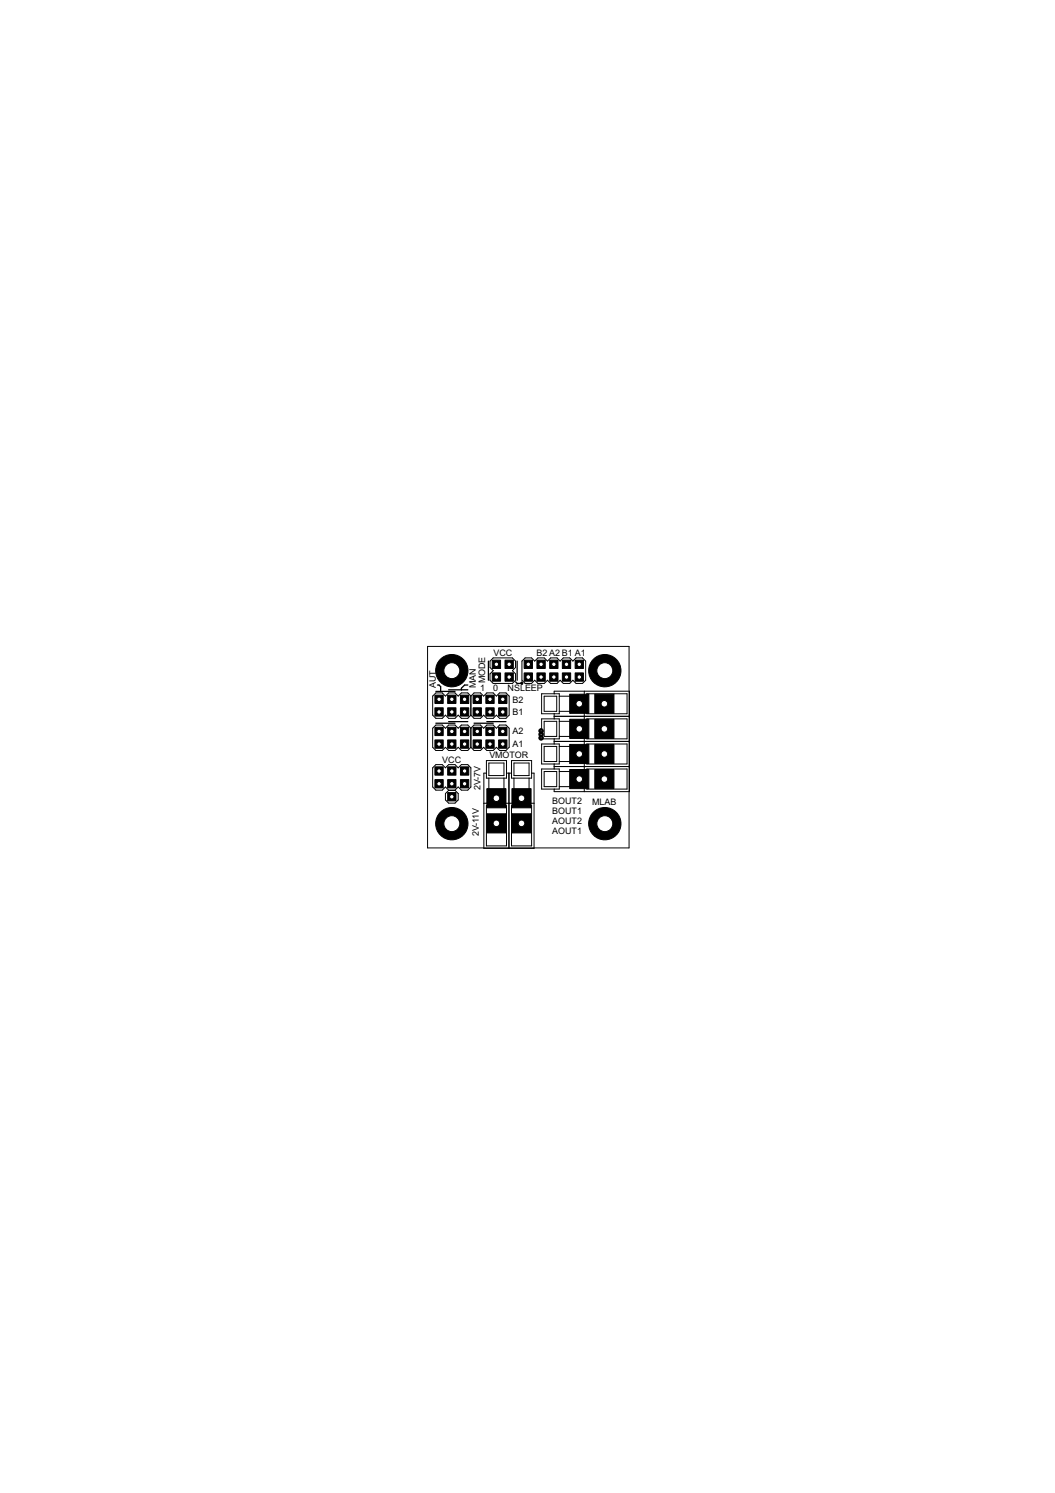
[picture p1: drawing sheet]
<svg xmlns="http://www.w3.org/2000/svg" width="210mm" height="297mm" viewBox="0 0 210 297" stroke-linecap="round" stroke-linejoin="round" font-family="sans-serif">
<defs><g id="words">
<g font-size="2">
<text x="98.2" y="130.6">VCC</text>
<text x="106.7" y="130.6">B2 A2 B1 A1</text>
<text x="86.7" y="136.9" transform="rotate(-90 86.7 136.9)">AUT</text>
<text x="94.6" y="136.9" transform="rotate(-90 94.6 136.9)">MAN</text>
<text x="95.6" y="137.6">1</text>
<text x="96.5" y="136" transform="rotate(-90 96.5 136)">MODE</text>
<text x="98.1" y="137.6">0</text>
<text x="101" y="137.6">NSLEEP</text>
<text x="102" y="142.3">B1</text>
<text x="102" y="139.8">B2</text>
<text x="102" y="146.1">A2</text>
<text x="102" y="148.7">A1</text>
<text x="88" y="151.8">VCC</text>
<text x="97.4" y="150.9">VMOTOR</text>
<text x="95.6" y="157.2" transform="rotate(-90 95.6 157.2)">2V-7V</text>
<text x="109.9" y="160">BOUT2</text>
<text x="109.9" y="162">BOUT1</text>
<text x="117.8" y="160.1">MLAB</text>
<text x="95.3" y="166.4" transform="rotate(-90 95.3 166.4)">2V-11V</text>
<text x="109.9" y="164">AOUT2</text>
<text x="109.9" y="166">AOUT1</text>
</g>
</g></defs>
<path d="M86.7 137.6h3.8M87 136.3h.4l.3 .3v1M89.3 137.2h3.8M93.1 136.3h-.7l-.6 .6v.3M97.2 131.5v3.8M102.6 135.7l.3 .3h.6l.3-.3M102.9 131.5v3.8M86.7 143.9h3.8M89.3 143.6h3.8M94.3 143.9h3.8M96.9 143.6h3.8" fill="none" stroke="#000" stroke-width=".25"/>
<g fill="none" stroke="#000" stroke-width=".2">
<path d="M93.7 138.5l.6-.6h1.3l.6 .6 .7-.6h1.2l.7 .6 .6-.6h1.3l.6 .6v3.8l-.6 .6h-1.3l-.6-.6-.7 .6h-1.2l-.7-.6-.6 .6h-1.3l-.6-.6M93.7 138.5v3.8M93.7 138.5l-.6-.6h-1.3l-.6 .6-.7-.6h-1.2l-.7 .6-.6-.6h-1.3l-.6 .6v3.8l.6 .6h1.3l.6-.6 .7 .6h1.2l.7-.6 .6 .6h1.3l.6-.6M98.1 130.9h3.8l.7 .6v1.3l-.7 .6 .7 .7v1.2l-.7 .7h-3.8l-.6-.7v-1.2l.6-.7-.6-.6v-1.3zM104.5 130.9h1.2l.7 .6 .6-.6h1.3l.6 .6 .7-.6h1.2l.6 .6 .7-.6h1.2l.7 .6 .6-.6h1.3l.6 .6v3.8l-.6 .7h-1.3l-.6-.7-.7 .7h-1.2l-.7-.7-.6 .7h-1.2l-.7-.7-.6 .7h-1.3l-.6-.7-.7 .7h-1.2l-.7-.7v-3.8zM107.8 138h3.5v4h-3.5zM108.3 138.5h2.5v3h-2.5zM110.3 138v-.5h14.9v20h-14.9v-.5M111.3 138.5h3v3h-3M116.2 137.5v20M116.2 139h.6M116.8 138h8v4h-8z"/>
<path d="M89.3 157.2l-.7-.6-.6 .6h-1.3l-.6-.6v-3.8l.6-.7h1.3l.6 .7 .7-.7h1.2l.7 .7 .6-.7h1.3l.6 .7v3.8l-.6 .6h-1.3l-.6-.6-.7 .6M89.3 157.2h1.2M89.3 157.2l-.7 .7v1.3l.7 .6h1.2l.7-.6v-1.3l-.7-.7M93.7 144.9l-.6-.6h-1.3l-.6 .6-.7-.6h-1.2l-.7 .6-.6-.6h-1.3l-.6 .6v3.8l.6 .6h1.3l.6-.6 .7 .6h1.2l.7-.6 .6 .6h1.3l.6-.6M93.7 144.9l.6-.6h1.3l.6 .6 .7-.6h1.2l.7 .6 .6-.6h1.3l.6 .6v3.8l-.6 .6h-1.3l-.6-.6-.7 .6h-1.2l-.7-.6-.6 .6h-1.3l-.6-.6M93.7 144.9v3.8M96.3 159.8h10M96.8 153.8h-.5v15h10v-15h-.5M96.8 151.3h4v3.5h-4zM97.3 151.8h3v2.5h-3zM97.3 154.8v3h3v-3M97.8 159.8v.5"/>
<path d="M99.8 159.8v.5M100.8 153.8h1M101.3 153.8v15M101.8 151.3h4v3.5h-4zM102.3 151.8h3v2.5h-3zM102.3 154.8v3h3v-3M102.8 159.8v.5M104.8 159.8v.5M107.8 143h3.5v4h-3.5zM107.8 148h3.5v4h-3.5zM107.8 153h3.5v4h-3.5zM108.3 153.5h2.5v3h-2.5z"/>
<path d="M108.3 143.5h2.5v3h-2.5zM108.3 148.5h2.5v3h-2.5zM110.3 152.5h14.9M110.3 142v1M110.3 147v1M110.3 152v1M110.3 147.5h14.9M110.3 142.5h14.9M111.3 153.5h3v3h-3M111.3 143.5h3v3h-3M111.3 148.5h3v3h-3M116.2 154h.6"/>
<path d="M116.2 156h.6M116.2 149h.6M116.2 151h.6M116.2 144h.6M116.2 146h.6M116.2 141h.6M116.8 153h8v4h-8zM116.8 143h8v4h-8zM116.8 148h8v4h-8zM96.8 160.3h4v8h-4zM101.8 160.3h4v8h-4z"/>
</g>
<g fill="#000" stroke="#000" stroke-width=".2">
<path d="M103.7 135.8h.3v.3h-.3v-.1h.2h-.2z" fill-rule="evenodd"/>
<circle cx="107.7" cy="146.1" r=".44"/>
</g>
<g fill="#000" stroke="#000" stroke-width=".2">
<path d="M87.1 138.9h.5v.5h-.5zM89.6 138.9h.5v.5h-.5zM92.2 138.9h.5v.5h-.5zM94.7 138.9h.5v.5h-.5zM97.2 138.9h.5v.5h-.5zM98.5 134.5h.5v.5h-.5zM98.5 131.9h.5v.5h-.5zM99.8 138.9h.5v.5h-.5zM101 131.9h.6v.5h-.6zM101 134.5h.6v.5h-.6zM104.9 134.5h.5v.5h-.5zM104.9 131.9h.5v.5h-.5z"/>
<path d="M107.4 134.5h.5v.5h-.5zM107.4 131.9h.5v.5h-.5zM109.9 134.5h.5v.5h-.5zM109.9 131.9h.5v.5h-.5zM112.5 134.5h.5v.5h-.5zM112.5 131.9h.5v.5h-.5zM115 134.5h.5v.5h-.5zM115 131.9h.5v.5h-.5zM87.1 147.8h.5v.5h-.5zM87.1 145.3h.5v.5h-.5zM87.1 141.4h.5v.5h-.5zM87.1 153.1h.5v.5h-.5z"/>
<path d="M87.1 155.7h.5v.5h-.5zM89.6 147.8h.5v.5h-.5zM89.6 145.3h.5v.5h-.5zM89.6 141.4h.5v.5h-.5zM89.6 153.1h.5v.5h-.5zM89.6 155.7h.5v.5h-.5zM89.6 158.3h.5v.5h-.5zM92.2 147.8h.5v.5h-.5zM92.2 145.3h.5v.5h-.5zM92.2 141.4h.5v.5h-.5zM92.2 153.1h.5v.5h-.5zM92.2 155.7h.5v.5h-.5z"/>
<path d="M94.7 147.8h.5v.5h-.5zM94.7 145.3h.5v.5h-.5zM94.7 141.4h.5v.5h-.5zM97.2 147.8h.5v.5h-.5zM97.2 145.3h.5v.5h-.5zM97.2 141.4h.5v.5h-.5zM99.8 147.8h.5v.5h-.5zM99.8 145.3h.5v.5h-.5zM99.8 141.4h.5v.5h-.5z"/>
</g>
<circle cx="107.7" cy="146.1" r=".19" fill="#fff" stroke="#000" stroke-width=".2"/>
<circle cx="107.7" cy="146.8" r=".44" fill="#000" stroke="#000" stroke-width=".2"/>
<circle cx="107.7" cy="146.8" r=".19" fill="#fff" stroke="#000" stroke-width=".2"/>
<circle cx="107.7" cy="145.4" r=".44" fill="#000" stroke="#000" stroke-width=".2"/>
<circle cx="107.7" cy="145.4" r=".19" fill="#fff" stroke="#000" stroke-width=".2"/>
<path d="M96.9 156.9h3.8v3.8h-3.8z" fill="#000" stroke="#000" stroke-width=".2"/>
<circle cx="98.8" cy="158.8" r=".66" fill="#fff" stroke="#000" stroke-width=".2"/>
<path d="M96.9 161.9h3.8v3.8h-3.8z" fill="#000" stroke="#000" stroke-width=".2"/>
<circle cx="98.8" cy="163.8" r=".66" fill="#fff" stroke="#000" stroke-width=".2"/>
<path d="M101.9 156.9h3.8v3.8h-3.8z" fill="#000" stroke="#000" stroke-width=".2"/>
<circle cx="103.8" cy="158.8" r=".66" fill="#fff" stroke="#000" stroke-width=".2"/>
<path d="M101.9 161.9h3.8v3.8h-3.8z" fill="#000" stroke="#000" stroke-width=".2"/>
<circle cx="103.8" cy="163.8" r=".66" fill="#fff" stroke="#000" stroke-width=".2"/>
<path d="M113.3 153.1h3.9v3.8h-3.9z" fill="#000" stroke="#000" stroke-width=".2"/>
<circle cx="115.3" cy="155" r=".66" fill="#fff" stroke="#000" stroke-width=".2"/>
<path d="M118.3 153.1h3.9v3.8h-3.9z" fill="#000" stroke="#000" stroke-width=".2"/>
<circle cx="120.2" cy="155" r=".66" fill="#fff" stroke="#000" stroke-width=".2"/>
<path d="M113.3 148.1h3.9v3.8h-3.9z" fill="#000" stroke="#000" stroke-width=".2"/>
<circle cx="115.3" cy="150" r=".66" fill="#fff" stroke="#000" stroke-width=".2"/>
<path d="M118.3 148.1h3.9v3.8h-3.9z" fill="#000" stroke="#000" stroke-width=".2"/>
<circle cx="120.2" cy="150" r=".66" fill="#fff" stroke="#000" stroke-width=".2"/>
<path d="M94.1 147.2h1.7v1.7h-1.7z" fill="#000" stroke="#000" stroke-width=".2"/>
<circle cx="95" cy="148" r=".44" fill="#fff" stroke="#000" stroke-width=".2"/>
<path d="M96.7 147.2h1.6v1.7h-1.6z" fill="#000" stroke="#000" stroke-width=".2"/>
<circle cx="97.5" cy="148" r=".44" fill="#fff" stroke="#000" stroke-width=".2"/>
<path d="M99.2 147.2h1.7v1.7h-1.7z" fill="#000" stroke="#000" stroke-width=".2"/>
<circle cx="100" cy="148" r=".44" fill="#fff" stroke="#000" stroke-width=".2"/>
<path d="M94.1 144.7h1.7v1.6h-1.7z" fill="#000" stroke="#000" stroke-width=".2"/>
<circle cx="95" cy="145.5" r=".44" fill="#fff" stroke="#000" stroke-width=".2"/>
<path d="M96.7 144.7h1.6v1.6h-1.6z" fill="#000" stroke="#000" stroke-width=".2"/>
<circle cx="97.5" cy="145.5" r=".44" fill="#fff" stroke="#000" stroke-width=".2"/>
<path d="M99.2 144.7h1.7v1.6h-1.7z" fill="#000" stroke="#000" stroke-width=".2"/>
<circle cx="100" cy="145.5" r=".44" fill="#fff" stroke="#000" stroke-width=".2"/>
<path d="M94.1 140.8h1.7v1.7h-1.7z" fill="#000" stroke="#000" stroke-width=".2"/>
<circle cx="95" cy="141.6" r=".44" fill="#fff" stroke="#000" stroke-width=".2"/>
<path d="M96.7 140.8h1.6v1.7h-1.6z" fill="#000" stroke="#000" stroke-width=".2"/>
<circle cx="97.5" cy="141.6" r=".44" fill="#fff" stroke="#000" stroke-width=".2"/>
<path d="M99.2 140.8h1.7v1.7h-1.7z" fill="#000" stroke="#000" stroke-width=".2"/>
<circle cx="100" cy="141.6" r=".44" fill="#fff" stroke="#000" stroke-width=".2"/>
<path d="M94.1 138.3h1.7v1.7h-1.7z" fill="#000" stroke="#000" stroke-width=".2"/>
<circle cx="95" cy="139.1" r=".44" fill="#fff" stroke="#000" stroke-width=".2"/>
<path d="M96.7 138.3h1.6v1.7h-1.6z" fill="#000" stroke="#000" stroke-width=".2"/>
<circle cx="97.5" cy="139.1" r=".44" fill="#fff" stroke="#000" stroke-width=".2"/>
<path d="M99.2 138.3h1.7v1.7h-1.7z" fill="#000" stroke="#000" stroke-width=".2"/>
<circle cx="100" cy="139.1" r=".44" fill="#fff" stroke="#000" stroke-width=".2"/>
<path d="M86.5 147.2h1.7v1.7h-1.7z" fill="#000" stroke="#000" stroke-width=".2"/>
<circle cx="87.4" cy="148" r=".44" fill="#fff" stroke="#000" stroke-width=".2"/>
<path d="M89.1 147.2h1.6v1.7h-1.6z" fill="#000" stroke="#000" stroke-width=".2"/>
<circle cx="89.9" cy="148" r=".44" fill="#fff" stroke="#000" stroke-width=".2"/>
<path d="M91.6 147.2h1.7v1.7h-1.7z" fill="#000" stroke="#000" stroke-width=".2"/>
<circle cx="92.4" cy="148" r=".44" fill="#fff" stroke="#000" stroke-width=".2"/>
<path d="M86.5 144.7h1.7v1.6h-1.7z" fill="#000" stroke="#000" stroke-width=".2"/>
<circle cx="87.4" cy="145.5" r=".44" fill="#fff" stroke="#000" stroke-width=".2"/>
<path d="M89.1 144.7h1.6v1.6h-1.6z" fill="#000" stroke="#000" stroke-width=".2"/>
<circle cx="89.9" cy="145.5" r=".44" fill="#fff" stroke="#000" stroke-width=".2"/>
<path d="M91.6 144.7h1.7v1.6h-1.7z" fill="#000" stroke="#000" stroke-width=".2"/>
<circle cx="92.4" cy="145.5" r=".44" fill="#fff" stroke="#000" stroke-width=".2"/>
<path d="M86.5 140.8h1.7v1.7h-1.7z" fill="#000" stroke="#000" stroke-width=".2"/>
<circle cx="87.4" cy="141.6" r=".44" fill="#fff" stroke="#000" stroke-width=".2"/>
<path d="M89.1 140.8h1.6v1.7h-1.6z" fill="#000" stroke="#000" stroke-width=".2"/>
<circle cx="89.9" cy="141.6" r=".44" fill="#fff" stroke="#000" stroke-width=".2"/>
<path d="M91.6 140.8h1.7v1.7h-1.7z" fill="#000" stroke="#000" stroke-width=".2"/>
<circle cx="92.4" cy="141.6" r=".44" fill="#fff" stroke="#000" stroke-width=".2"/>
<path d="M86.5 138.3h1.7v1.7h-1.7z" fill="#000" stroke="#000" stroke-width=".2"/>
<circle cx="87.4" cy="139.1" r=".44" fill="#fff" stroke="#000" stroke-width=".2"/>
<path d="M89.1 138.3h1.6v1.7h-1.6z" fill="#000" stroke="#000" stroke-width=".2"/>
<circle cx="89.9" cy="139.1" r=".44" fill="#fff" stroke="#000" stroke-width=".2"/>
<path d="M91.6 138.3h1.7v1.7h-1.7z" fill="#000" stroke="#000" stroke-width=".2"/>
<circle cx="92.4" cy="139.1" r=".44" fill="#fff" stroke="#000" stroke-width=".2"/>
<path d="M104.3 133.9h1.6v1.6h-1.6z" fill="#000" stroke="#000" stroke-width=".2"/>
<circle cx="105.1" cy="134.7" r=".47" fill="#fff" stroke="#000" stroke-width=".2"/>
<path d="M106.8 133.9h1.7v1.6h-1.7z" fill="#000" stroke="#000" stroke-width=".2"/>
<circle cx="107.7" cy="134.7" r=".44" fill="#fff" stroke="#000" stroke-width=".2"/>
<path d="M109.4 133.9h1.6v1.6h-1.6z" fill="#000" stroke="#000" stroke-width=".2"/>
<circle cx="110.2" cy="134.7" r=".44" fill="#fff" stroke="#000" stroke-width=".2"/>
<path d="M111.9 133.9h1.6v1.6h-1.6z" fill="#000" stroke="#000" stroke-width=".2"/>
<circle cx="112.7" cy="134.7" r=".44" fill="#fff" stroke="#000" stroke-width=".2"/>
<path d="M114.4 133.9h1.7v1.6h-1.7z" fill="#000" stroke="#000" stroke-width=".2"/>
<circle cx="115.3" cy="134.7" r=".44" fill="#fff" stroke="#000" stroke-width=".2"/>
<path d="M104.3 131.3h1.6v1.7h-1.6z" fill="#000" stroke="#000" stroke-width=".2"/>
<circle cx="105.1" cy="132.2" r=".44" fill="#fff" stroke="#000" stroke-width=".2"/>
<path d="M106.8 131.3h1.7v1.7h-1.7z" fill="#000" stroke="#000" stroke-width=".2"/>
<circle cx="107.7" cy="132.2" r=".44" fill="#fff" stroke="#000" stroke-width=".2"/>
<path d="M109.4 131.3h1.6v1.7h-1.6z" fill="#000" stroke="#000" stroke-width=".2"/>
<circle cx="110.2" cy="132.2" r=".44" fill="#fff" stroke="#000" stroke-width=".2"/>
<path d="M111.9 131.3h1.6v1.7h-1.6z" fill="#000" stroke="#000" stroke-width=".2"/>
<circle cx="112.7" cy="132.2" r=".44" fill="#fff" stroke="#000" stroke-width=".2"/>
<path d="M114.4 131.3h1.7v1.7h-1.7z" fill="#000" stroke="#000" stroke-width=".2"/>
<circle cx="115.3" cy="132.2" r=".44" fill="#fff" stroke="#000" stroke-width=".2"/>
<path d="M100.5 133.9h1.6v1.6h-1.6z" fill="#000" stroke="#000" stroke-width=".2"/>
<circle cx="101.3" cy="134.7" r=".44" fill="#fff" stroke="#000" stroke-width=".2"/>
<path d="M100.5 131.3h1.6v1.7h-1.6z" fill="#000" stroke="#000" stroke-width=".2"/>
<circle cx="101.3" cy="132.2" r=".44" fill="#fff" stroke="#000" stroke-width=".2"/>
<path d="M97.9 133.9h1.7v1.6h-1.7z" fill="#000" stroke="#000" stroke-width=".2"/>
<circle cx="98.8" cy="134.7" r=".44" fill="#fff" stroke="#000" stroke-width=".2"/>
<path d="M97.9 131.3h1.7v1.7h-1.7z" fill="#000" stroke="#000" stroke-width=".2"/>
<circle cx="98.8" cy="132.2" r=".44" fill="#fff" stroke="#000" stroke-width=".2"/>
<path d="M113.3 143.1h3.9v3.8h-3.9z" fill="#000" stroke="#000" stroke-width=".2"/>
<circle cx="115.3" cy="145" r=".66" fill="#fff" stroke="#000" stroke-width=".2"/>
<path d="M118.3 143.1h3.9v3.8h-3.9z" fill="#000" stroke="#000" stroke-width=".2"/>
<circle cx="120.2" cy="145" r=".66" fill="#fff" stroke="#000" stroke-width=".2"/>
<path d="M113.3 138.1h3.9v3.8h-3.9z" fill="#000" stroke="#000" stroke-width=".2"/>
<circle cx="115.3" cy="140" r=".66" fill="#fff" stroke="#000" stroke-width=".2"/>
<path d="M118.3 138.1h3.9v3.8h-3.9z" fill="#000" stroke="#000" stroke-width=".2"/>
<circle cx="120.2" cy="140" r=".66" fill="#fff" stroke="#000" stroke-width=".2"/>
<path d="M91.6 152.6h1.7v1.6h-1.7z" fill="#000" stroke="#000" stroke-width=".2"/>
<circle cx="92.4" cy="153.4" r=".44" fill="#fff" stroke="#000" stroke-width=".2"/>
<path d="M89.1 152.6h1.6v1.6h-1.6z" fill="#000" stroke="#000" stroke-width=".2"/>
<circle cx="89.9" cy="153.4" r=".44" fill="#fff" stroke="#000" stroke-width=".2"/>
<path d="M86.5 152.6h1.7v1.6h-1.7z" fill="#000" stroke="#000" stroke-width=".2"/>
<circle cx="87.4" cy="153.4" r=".44" fill="#fff" stroke="#000" stroke-width=".2"/>
<path d="M91.6 155.1h1.7v1.7h-1.7z" fill="#000" stroke="#000" stroke-width=".2"/>
<circle cx="92.4" cy="155.9" r=".44" fill="#fff" stroke="#000" stroke-width=".2"/>
<path d="M89.1 155.1h1.6v1.7h-1.6z" fill="#000" stroke="#000" stroke-width=".2"/>
<circle cx="89.9" cy="155.9" r=".44" fill="#fff" stroke="#000" stroke-width=".2"/>
<path d="M86.5 155.1h1.7v1.7h-1.7z" fill="#000" stroke="#000" stroke-width=".2"/>
<circle cx="87.4" cy="155.9" r=".44" fill="#fff" stroke="#000" stroke-width=".2"/>
<path d="M89.1 157.7h1.6v1.6h-1.6z" fill="#000" stroke="#000" stroke-width=".2"/>
<circle cx="89.9" cy="158.5" r=".44" fill="#fff" stroke="#000" stroke-width=".2"/>
<circle cx="89.9" cy="163.9" r="3.2" fill="#000" stroke="#000" stroke-width=".2"/>
<circle cx="89.9" cy="163.9" r="1.59" fill="#fff" stroke="#000" stroke-width=".2"/>
<circle cx="120.3" cy="163.9" r="3.2" fill="#000" stroke="#000" stroke-width=".2"/>
<circle cx="120.3" cy="163.9" r="1.59" fill="#fff" stroke="#000" stroke-width=".2"/>
<circle cx="120.3" cy="133.4" r="3.2" fill="#000" stroke="#000" stroke-width=".2"/>
<circle cx="120.3" cy="133.4" r="1.59" fill="#fff" stroke="#000" stroke-width=".2"/>
<circle cx="89.9" cy="133.4" r="3.2" fill="#000" stroke="#000" stroke-width=".2"/>
<circle cx="89.9" cy="133.4" r="1.59" fill="#fff" stroke="#000" stroke-width=".2"/>
<path d="M85.1 128.6h40.1v40.1h-40.1z" fill="none" stroke="#000" stroke-width=".2"/>
<use href="#words"/>
</svg>
